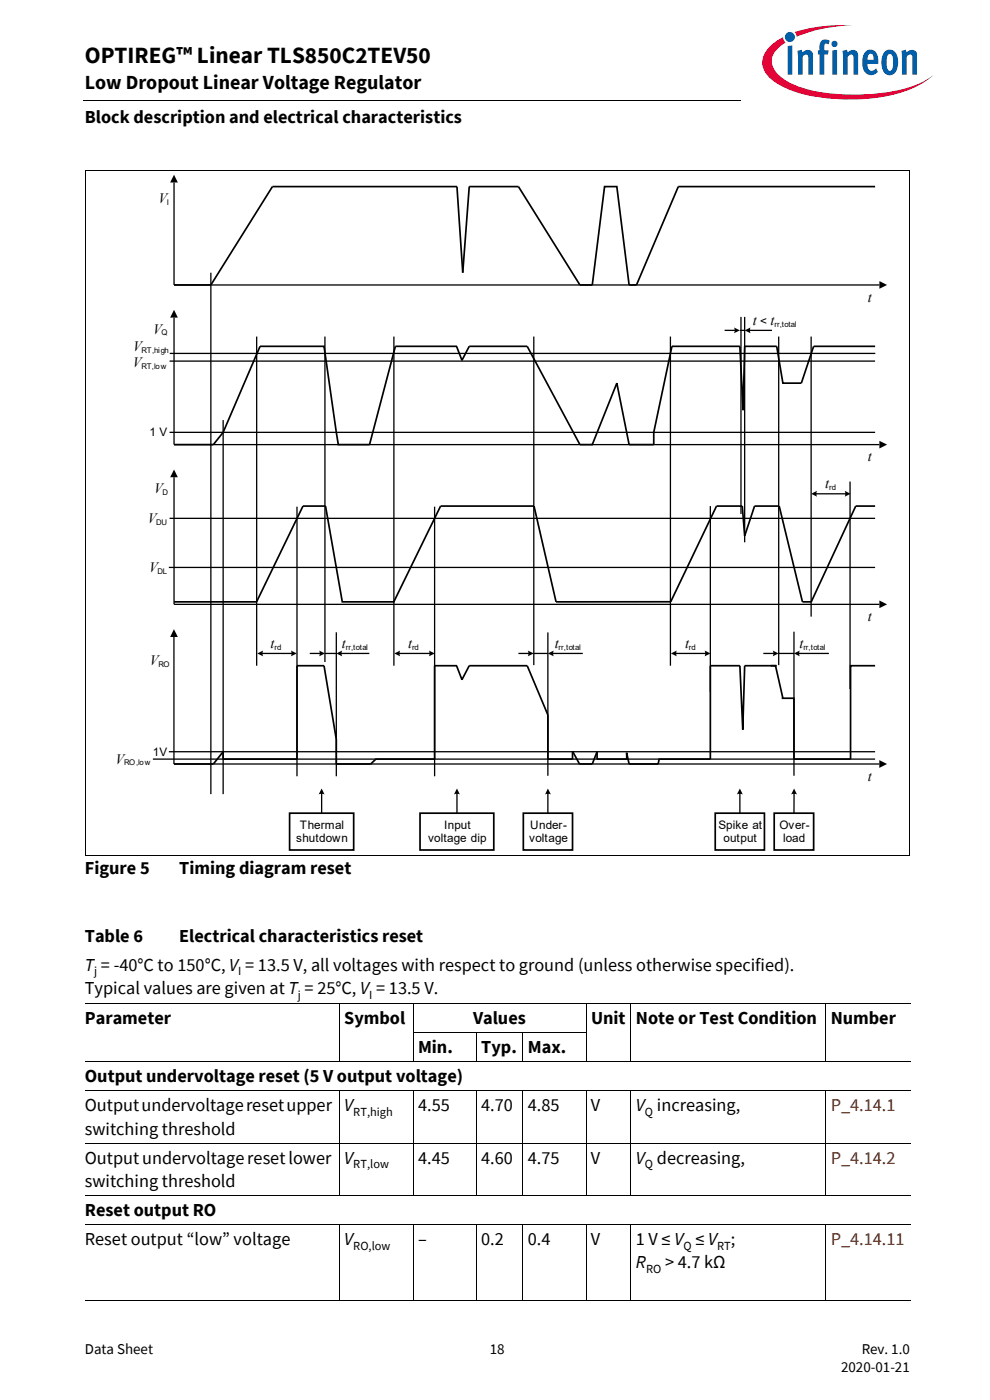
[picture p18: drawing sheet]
<svg xmlns="http://www.w3.org/2000/svg" width="210mm" height="297mm" viewBox="0 0 210 297" stroke-linecap="round" stroke-linejoin="round" font-family="sans-serif">
<defs><g id="words">
<text font-size="4.9" x="18" y="13.4">OPTIREG™ Linear TLS850C2TEV50</text>
<text font-size="4.2" x="18" y="19">Low Dropout Linear Voltage Regulator</text>
<g font-size="3.9">
<text x="18" y="26.2">Block description and electrical characteristics</text>
<text x="18" y="185.5">Figure 5</text>
<text x="38" y="185.5">Timing diagram reset</text>
<text x="18" y="199.9">Table 6</text>
<text x="38" y="199.9">Electrical characteristics reset</text>
<text x="18" y="205.9">T = -40°C to 150°C, V = 13.5 V, all voltages with respect to ground (unless otherwise specified).</text>
<text x="18" y="210.9">Typical values are given at T = 25°C, V = 13.5 V.</text>
<text x="18" y="217.2">Parameter</text>
<text x="73" y="217.2">Symbol</text>
<text x="100.3" y="217.2">Values</text>
<text x="125.4" y="217.2">Unit Note or Test Condition</text>
<text x="176.2" y="217.2">Number</text>
<text x="88.7" y="223.4">Min.</text>
<text x="102.1" y="223.4">Typ. Max.</text>
<text x="18" y="229.6">Output undervoltage reset (5 V output voltage)</text>
<text x="18" y="235.7">Output undervoltage reset upper</text>
<text x="73" y="235.7">V</text>
<text x="88.7" y="235.7">4.55</text>
<text x="102.1" y="235.7">4.70</text>
<text x="112" y="235.7">4.85</text>
<text x="125.4" y="235.7">V</text>
<text x="134.9" y="235.7">V increasing,</text>
<text x="18" y="240.7">switching threshold</text>
<text x="18" y="246.8">Output undervoltage reset lower</text>
<text x="18" y="251.8">switching threshold</text>
<text x="73" y="246.8">V</text>
<text x="88.7" y="246.8">4.45</text>
<text x="102.1" y="246.8">4.60</text>
<text x="112" y="246.8">4.75</text>
<text x="125.4" y="246.8">V</text>
<text x="134.9" y="246.8">V decreasing,</text>
<text x="18" y="258">Reset output RO</text>
<text x="18" y="264.1">Reset output “low” voltage</text>
<text x="73" y="264.1">V</text>
<text x="88.7" y="264.1">–</text>
<text x="102.1" y="264.1">0.2</text>
<text x="112" y="264.1">0.4</text>
<text x="125.3" y="264.1">V</text>
<text x="134.9" y="269.1">R</text>
<text x="134.9" y="264.1">1 V ≤ V ≤ V ;</text>
<text x="141.1" y="269.1">&gt; 4.7 kΩ</text>
</g>
<g font-size="3.9" fill="#802600">
<text x="176.2" y="235.7">P_4.14.1</text>
<text x="176.2" y="246.8">P_4.14.2</text>
<text x="176.2" y="264.1">P_4.14.11</text>
</g>
<g font-size="3.2">
<text x="18" y="287.3">Data Sheet</text>
<text x="103.9" y="287.3">18</text>
<text x="182.8" y="287.3">Rev. 1.0</text>
<text x="178.4" y="291.2">2020-01-21</text>
</g>
<g font-size="3">
<text x="33.6" y="43.2">V</text>
<text x="184" y="64">t</text>
<text x="32.5" y="70.8">V</text>
<text x="159.7" y="68.9">t</text>
<text x="163.4" y="68.9">t</text>
<text x="28.2" y="77.9">V</text>
<text x="28.2" y="74.4">V</text>
<text x="184" y="97.9">t</text>
<text x="32.7" y="104.7">V</text>
<text x="175" y="103.6">t</text>
<text x="31.3" y="110.9">V</text>
<text x="31.6" y="121.3">V</text>
<text x="184" y="131.8">t</text>
<text x="57.4" y="137.5">t</text>
<text x="72.5" y="137.5">t</text>
<text x="86.6" y="137.5">t</text>
<text x="117.7" y="137.5">t</text>
<text x="145.3" y="137.5">t</text>
<text x="169.6" y="137.5">t</text>
<text x="31.8" y="141.1">V</text>
<text x="24.5" y="162">V</text>
<text x="184" y="165.6">t</text>
</g>
<g font-size="2.6">
<text x="20" y="206.9">j</text>
<text x="50.5" y="206.9">I</text>
<text x="63.2" y="211.8">j</text>
<text x="78.3" y="211.8">I</text>
<text x="74.9" y="236.7">RT,high</text>
<text x="136.8" y="236.7">Q</text>
<text x="74.9" y="247.8">RT,low</text>
<text x="136.8" y="247.8">Q</text>
<text x="74.9" y="265.1">RO,low</text>
<text x="145" y="265.1">Q</text>
<text x="152.1" y="265.1">RT</text>
<text x="137" y="270">RO</text>
</g>
<g font-size="2.5">
<text x="161.2" y="68.9">&lt;</text>
<text x="31.7" y="92.6">1 V</text>
<text x="32.4" y="160.3">1V</text>
<text x="62.8" y="178.7">shutdown</text>
<text x="63.6" y="175.9">Thermal</text>
<text x="90.8" y="178.7">voltage dip</text>
<text x="94.2" y="175.9">Input</text>
<text x="112.2" y="178.7">voltage</text>
<text x="112.4" y="175.9">Under-</text>
<text x="152.4" y="175.9">Spike at</text>
<text x="153.5" y="178.7">output</text>
<text x="165.3" y="175.9">Over-</text>
<text x="166.1" y="178.7">load</text>
</g>
<g font-size="1.7">
<text x="35.4" y="43.5">I</text>
<text x="34.3" y="71.1">Q</text>
<text x="164.3" y="69.3">rr,total</text>
<text x="30" y="74.8">RT,high</text>
<text x="30" y="78.3">RT,low</text>
<text x="34.5" y="105">D</text>
<text x="175.9" y="104">rd</text>
<text x="33.1" y="111.3">DU</text>
<text x="33.4" y="121.7">DL</text>
<text x="58.2" y="137.8">rd</text>
<text x="73.3" y="137.8">rr,total</text>
<text x="87.4" y="137.8">rd</text>
<text x="118.5" y="137.8">rr,total</text>
<text x="146.1" y="137.8">rd</text>
<text x="170.4" y="137.9">rr,total</text>
<text x="33.6" y="141.5">RO</text>
<text x="26.3" y="162.4">RO,low</text>
</g>
</g></defs>
<path d="M17.7 21.3l.1 .1z" fill="#000"/>
<path d="M17.8 21.4h140.5" fill="none" stroke="#000" stroke-width=".21"/>
<path d="M157.3 5.1h42.7v21.5h-42.7z" fill="#fff"/>
<path d="M168.6 6.8l.4 1 1.4-.5a31.9 31.9 0 0 1 10.7-1.9 32.2 32.2 0 0 0-12.5 1.4zM163.4 9.8a4.3 4.3 0 0 0 0 6.9 21.8 21.8 0 0 0 11.7 4.1 38.5 38.5 0 0 0 18.7-2.1 14.3 14.3 0 0 0 4.2-2.8 18.4 18.4 0 0 1-8.8 3.5 40.4 40.4 0 0 1-20.2-1.2l-1.6-.7a6.4 6.4 0 0 1-3.7-4.4 5.1 5.1 0 0 1 2.9-4.1l-.3-.3-.2-.8-1 .5z" fill-rule="evenodd" fill="#e30034"/>
<path d="M166.5 7.8a1.06 1.06 0 0 0 2.1 0 1.06 1.06 0 0 0-2.1 0zM167.1 9.8v6h.9v-6.2zM169.1 10.8l.2 1.3v3.7h.9v-3.8l.7-.4h.3l.2 .3v3.9h1v-3.9a1.21 1.21 0 0 0-.8-1.3 1.21 1.21 0 0 0-1.4 .5l-.1-.6zM174.3 8.6a2.41 2.41 0 0 0-.5 2.1h-.3v.9h.3v4.2h1v-4.2h.8l.2-.9h-1v-.9a.49 .49 0 0 1 .3-.6 .49 .49 0 0 1 .6 .2l.3-.7a1.45 1.45 0 0 0-1.7-.1zM176.5 10.7v5.1h1v-5.2zM176.3 9.3a.7 .7 0 0 0 1.4 0 .7 .7 0 0 0-1.4 0zM178.7 10.8l.1 5h1v-3.8a.64 .64 0 0 1 .5-.5 .64 .64 0 0 1 .7 .4v3.9h1v-3.9a1.22 1.22 0 0 0-.8-1.3 1.22 1.22 0 0 0-1.4 .5l-.2-.6zM183.7 10.8a3.9 3.9 0 0 0-.1 4.7 1.76 1.76 0 0 0 2.6-.3l-.4-.7a.99 .99 0 0 1-1.6 .1l-.2-1.1h2.3v-.2a2.3 2.3 0 0 0-1.5-2.8h-.5zM184.2 11.7a.65 .65 0 0 1 .9-.2 .65 .65 0 0 1 .2 .9v.3h-1.3zM187.7 10.9a3.9 3.9 0 0 0 .1 4.8 1.68 1.68 0 0 0 2.6-1.5 3.8 3.8 0 0 0-.7-3.3 1.59 1.59 0 0 0-2 0zM188.4 11.6l.2-.1a.86 .86 0 0 1 .8 1.2v.7a1.26 1.26 0 0 1-.6 1.7 2.12 2.12 0 0 1-.7-2.4l.1-.9zM191.2 10.8l.1 5h1v-3.8l.7-.4h.3l.2 .3v3.9h1v-4.2a1.08 1.08 0 0 0-.6-1 1.08 1.08 0 0 0-1.3 .2l-.4 .3v-.6z" fill-rule="evenodd" fill="#005da9"/>
<g fill="none" stroke="#000" stroke-width=".21">
<path d="M18 212.9h175.1M72 212.8v12.5M87.5 219h36.9M87.6 212.8v12.5M101 219v6.3M110.9 219v6.3M124.3 212.8v12.5M133.8 212.8v12.5M175.1 212.8v12.5M18 225.2h175.1M18 231.4h175.1M72 231.3v22.4"/>
<path d="M87.6 231.3v22.4M101 231.3v22.4M110.9 231.3v22.4M124.3 231.3v22.4M133.8 231.3v22.4M175.1 231.3v22.4M18 242.5h175.1M18 253.6h175.1M18 259.8h175.1M72 259.7v16.2M87.6 259.7v16.2M101 259.7v16.2"/>
<path d="M110.9 259.7v16.2M124.3 259.7v16.2M133.8 259.7v16.2M175.1 259.7v16.2M18 275.9h175.1"/>
</g>
<g fill="none" stroke="#000" stroke-width=".28">
<path d="M36.9 38.7v21.8h149.6M44.7 57.9v110.6M36 76.6h149.6M36.9 67.4v26.9h149.6M54.4 71.4v69.8M68.9 71.4v69M172 71.4v59.4M36 91.7h149.6M47.3 89.1v79.4M63 107.5v57.2M36.9 135.1v27h149.6M55.5 138.6h6.5"/>
<path d="M65.7 138.6h2.3M68.9 138.6h2.4M71.3 134.1v30.6M72.3 138.6h6M35.8 159.5h149.8M32.4 161h153.2M68.2 168.2v4.3"/>
</g>
<g fill="#000">
<path d="M36.9 37.1l.8 1.6h-1.6zM36.9 65.7l.8 1.7h-1.6zM186.5 59.6l1.7 .9-1.7 .8zM186.5 93.5l1.7 .8-1.7 .8zM36.9 133.5l.8 1.6h-1.6zM186.5 161.3l1.7 .8-1.7 .8z"/>
<path d="M54.6 138.6l1.2-.6-.1 .6 .1 .6z" fill-rule="evenodd"/>
<path d="M61.7 138l1.2 .6-1.2 .6 .1-.6z" fill-rule="evenodd"/>
<path d="M67.7 138l1.2 .6-1.2 .6 .1-.6z" fill-rule="evenodd"/>
<path d="M71.3 138.6l1.3-.6-.2 .6 .2 .6z" fill-rule="evenodd"/>
<path d="M68.2 167.3l.6 1.2-.6-.1-.6 .1z" fill-rule="evenodd"/>
</g>
<path d="M110 39.6h-10.5l-1.4 18.3-1.2-18.3h-39.1l-13.1 20.9h-7.8M143.9 39.6h41.7M96.9 73.5h-13l-5.5 20.8M99.5 73.5h12.3M185.6 73.5h-13l-2.6 7.8h-3.9l-1.4-7.8h-6.8l-.3 13.5-.7-13.5h-14.4l-3.8 18.2v2.6M71.3 91.7l-2.6-18.2h-13.5l-7.9 18.2-2 2.6h-8.4M36.9 162.1h8.4l2-2.6v1.5h15.7v-19.8h5.7l2.6 15.7v5.2h7.3" fill="none" stroke="#000" stroke-width=".36"/>
<path d="M61.4 172.5h13.6v7.8h-13.6z" fill="#fff"/>
<path d="M61.4 172.5h13.6v7.8h-13.6z" fill="none" stroke="#000" stroke-width=".36"/>
<path d="M96.9 168.2v4.3" fill="none" stroke="#000" stroke-width=".28"/>
<path d="M96.9 167.3l.6 1.2-.6-.1-.6 .1z" fill-rule="evenodd" fill="#000"/>
<path d="M89.1 172.5h15.6v7.8h-15.6z" fill="#fff"/>
<path d="M111.8 73.5l11.2 20.8M96.9 141.2h-4.7v19.8M111.8 141.2l4.4 10.5v9.3h5.2M121.4 159.4l1.5 2.7M163.4 141.2h1.1l1.6 6.9M164.7 141.2h-6.8l-.4 13.6-.6-13.6h-6.2v19.8h-10.9l-.2 1.1M185.6 141.2h-5.2v19.8h-12v-12.9h-2.6M89.1 172.5h15.6v7.8h-15.6zM92.2 161h-12.5l-1.1 1.1" fill="none" stroke="#000" stroke-width=".36"/>
<g fill="none" stroke="#000" stroke-width=".28">
<path d="M83.5 71.4v69.8M113.2 71.4v69.7M142.2 71.4v69.8M153.7 70.1h2.3M156.9 70.1h1M157.2 67.2v41.8M157.9 67.2v47.8M158.9 70.1h4.8M165.2 71.4v69.7M92.2 107.5v57.2M150.7 107.4v39.4M173 104.8h6.5"/>
<path d="M84.6 138.6h6.7M110 138.6h2.2M113.2 138.6h3M116.2 134.2v30.4M117.2 138.6h6.4M143.3 138.6h6.4M161.9 138.6h2.3M165.1 138.6h3.3M168.4 134v30.6"/>
</g>
<g fill="#000">
<path d="M155.7 69.5l1.2 .6-1.2 .6 .1-.6z" fill-rule="evenodd"/>
<path d="M157.9 70.1l1.3-.6-.1 .6 .1 .6z" fill-rule="evenodd"/>
<path d="M172.1 104.8l1.2-.7-.2 .6 .2 .7z" fill-rule="evenodd"/>
<path d="M179.2 104.1l1.2 .7-1.2 .6 .1-.7z" fill-rule="evenodd"/>
<path d="M83.6 138.6l1.3-.6-.2 .6 .2 .6z" fill-rule="evenodd"/>
<path d="M91 138l1.2 .6-1.2 .6 .1-.6z" fill-rule="evenodd"/>
<path d="M112 138l1.2 .6-1.2 .6 .1-.6z" fill-rule="evenodd"/>
<path d="M116.2 138.6l1.3-.6-.2 .6 .2 .6z" fill-rule="evenodd"/>
<path d="M142.3 138.6l1.3-.6-.2 .6 .2 .6z" fill-rule="evenodd"/>
<path d="M149.5 138l1.2 .6-1.2 .6 .1-.6z" fill-rule="evenodd"/>
<path d="M163.9 138l1.2 .6-1.2 .6 .2-.6z" fill-rule="evenodd"/>
</g>
<path d="M111 172.5h10.4v7.8h-10.4z" fill="#fff"/>
<path d="M111 172.5h10.4v7.8h-10.4z" fill="none" stroke="#000" stroke-width=".36"/>
<path d="M116.2 168.2v4.3" fill="none" stroke="#000" stroke-width=".28"/>
<path d="M116.2 167.3l.6 1.2-.6-.1-.6 .1z" fill-rule="evenodd" fill="#000"/>
<path d="M151.7 172.5h10.4v7.8h-10.4z" fill="#fff"/>
<path d="M151.7 172.5h10.4v7.8h-10.4z" fill="none" stroke="#000" stroke-width=".36"/>
<path d="M156.9 168.2v4.3" fill="none" stroke="#000" stroke-width=".28"/>
<path d="M156.9 167.3l.6 1.2-.6-.1-.6 .1z" fill-rule="evenodd" fill="#000"/>
<path d="M164.2 172.5h8.4v7.8h-8.4z" fill="#fff"/>
<path d="M110 39.6l13 20.9h2.6l2.6-20.9h2.6l2.6 20.9h1.6l8.9-20.9M123 94.3h2.6l5.2-13 2.6 13h5.3M99.5 141.2h12.3M121.4 159.4v1.6M132.9 161h-6.3v-1.5l-1 2.6h-2.7M132.9 161.1v-1.4l.5 2.4h6.2M164.2 172.5h8.4v7.8h-8.4z" fill="none" stroke="#000" stroke-width=".36"/>
<path d="M168.4 168.2v4.3" fill="none" stroke="#000" stroke-width=".28"/>
<path d="M168.4 167.3l.6 1.2-.6-.1-.6 .1z" fill-rule="evenodd" fill="#000"/>
<g fill="#fff">
<path d="M169.4 135h4.2v5.2h-4.2z"/>
<path d="M169.4 135h6v3.2h-6z"/>
</g>
<path d="M36 75h149.7M36 110h149.6M36.9 101.2v27h149.6M180.3 102.2v44M35.8 120.4h149.8M169.3 138.6h6.5" fill="none" stroke="#000" stroke-width=".28"/>
<g fill="#000">
<path d="M36.9 99.6l.8 1.6h-1.6zM186.5 127.4l1.7 .8-1.7 .8z"/>
<path d="M168.4 138.6l1.2-.6-.1 .6 .1 .6z" fill-rule="evenodd"/>
</g>
<path d="M96.8 73.5l1.2 2.9 1.5-2.9M71.3 91.7l.5 2.6h6.6M185.6 107.4h-4.1l-9.4 20.3h-1.9l-4.9-20.3h-5.3l-2.1 6.3-.5-6.3h-5.4l-9.7 20.3h-24.4l-4.6-20.3h-19.8l-10 20.3h-10.9l-3.6-20.3h-4.7l-9.9 20.3h-17.5M96.8 141.2l1.2 3 1.5-3" fill="none" stroke="#000" stroke-width=".36"/>
<path d="M18 36.1h175M18 36.1v145.3M192.9 36.1v145.4M18 181.4h174.9" fill="none" stroke="#000" stroke-width=".21"/>
<use href="#words"/>
</svg>
